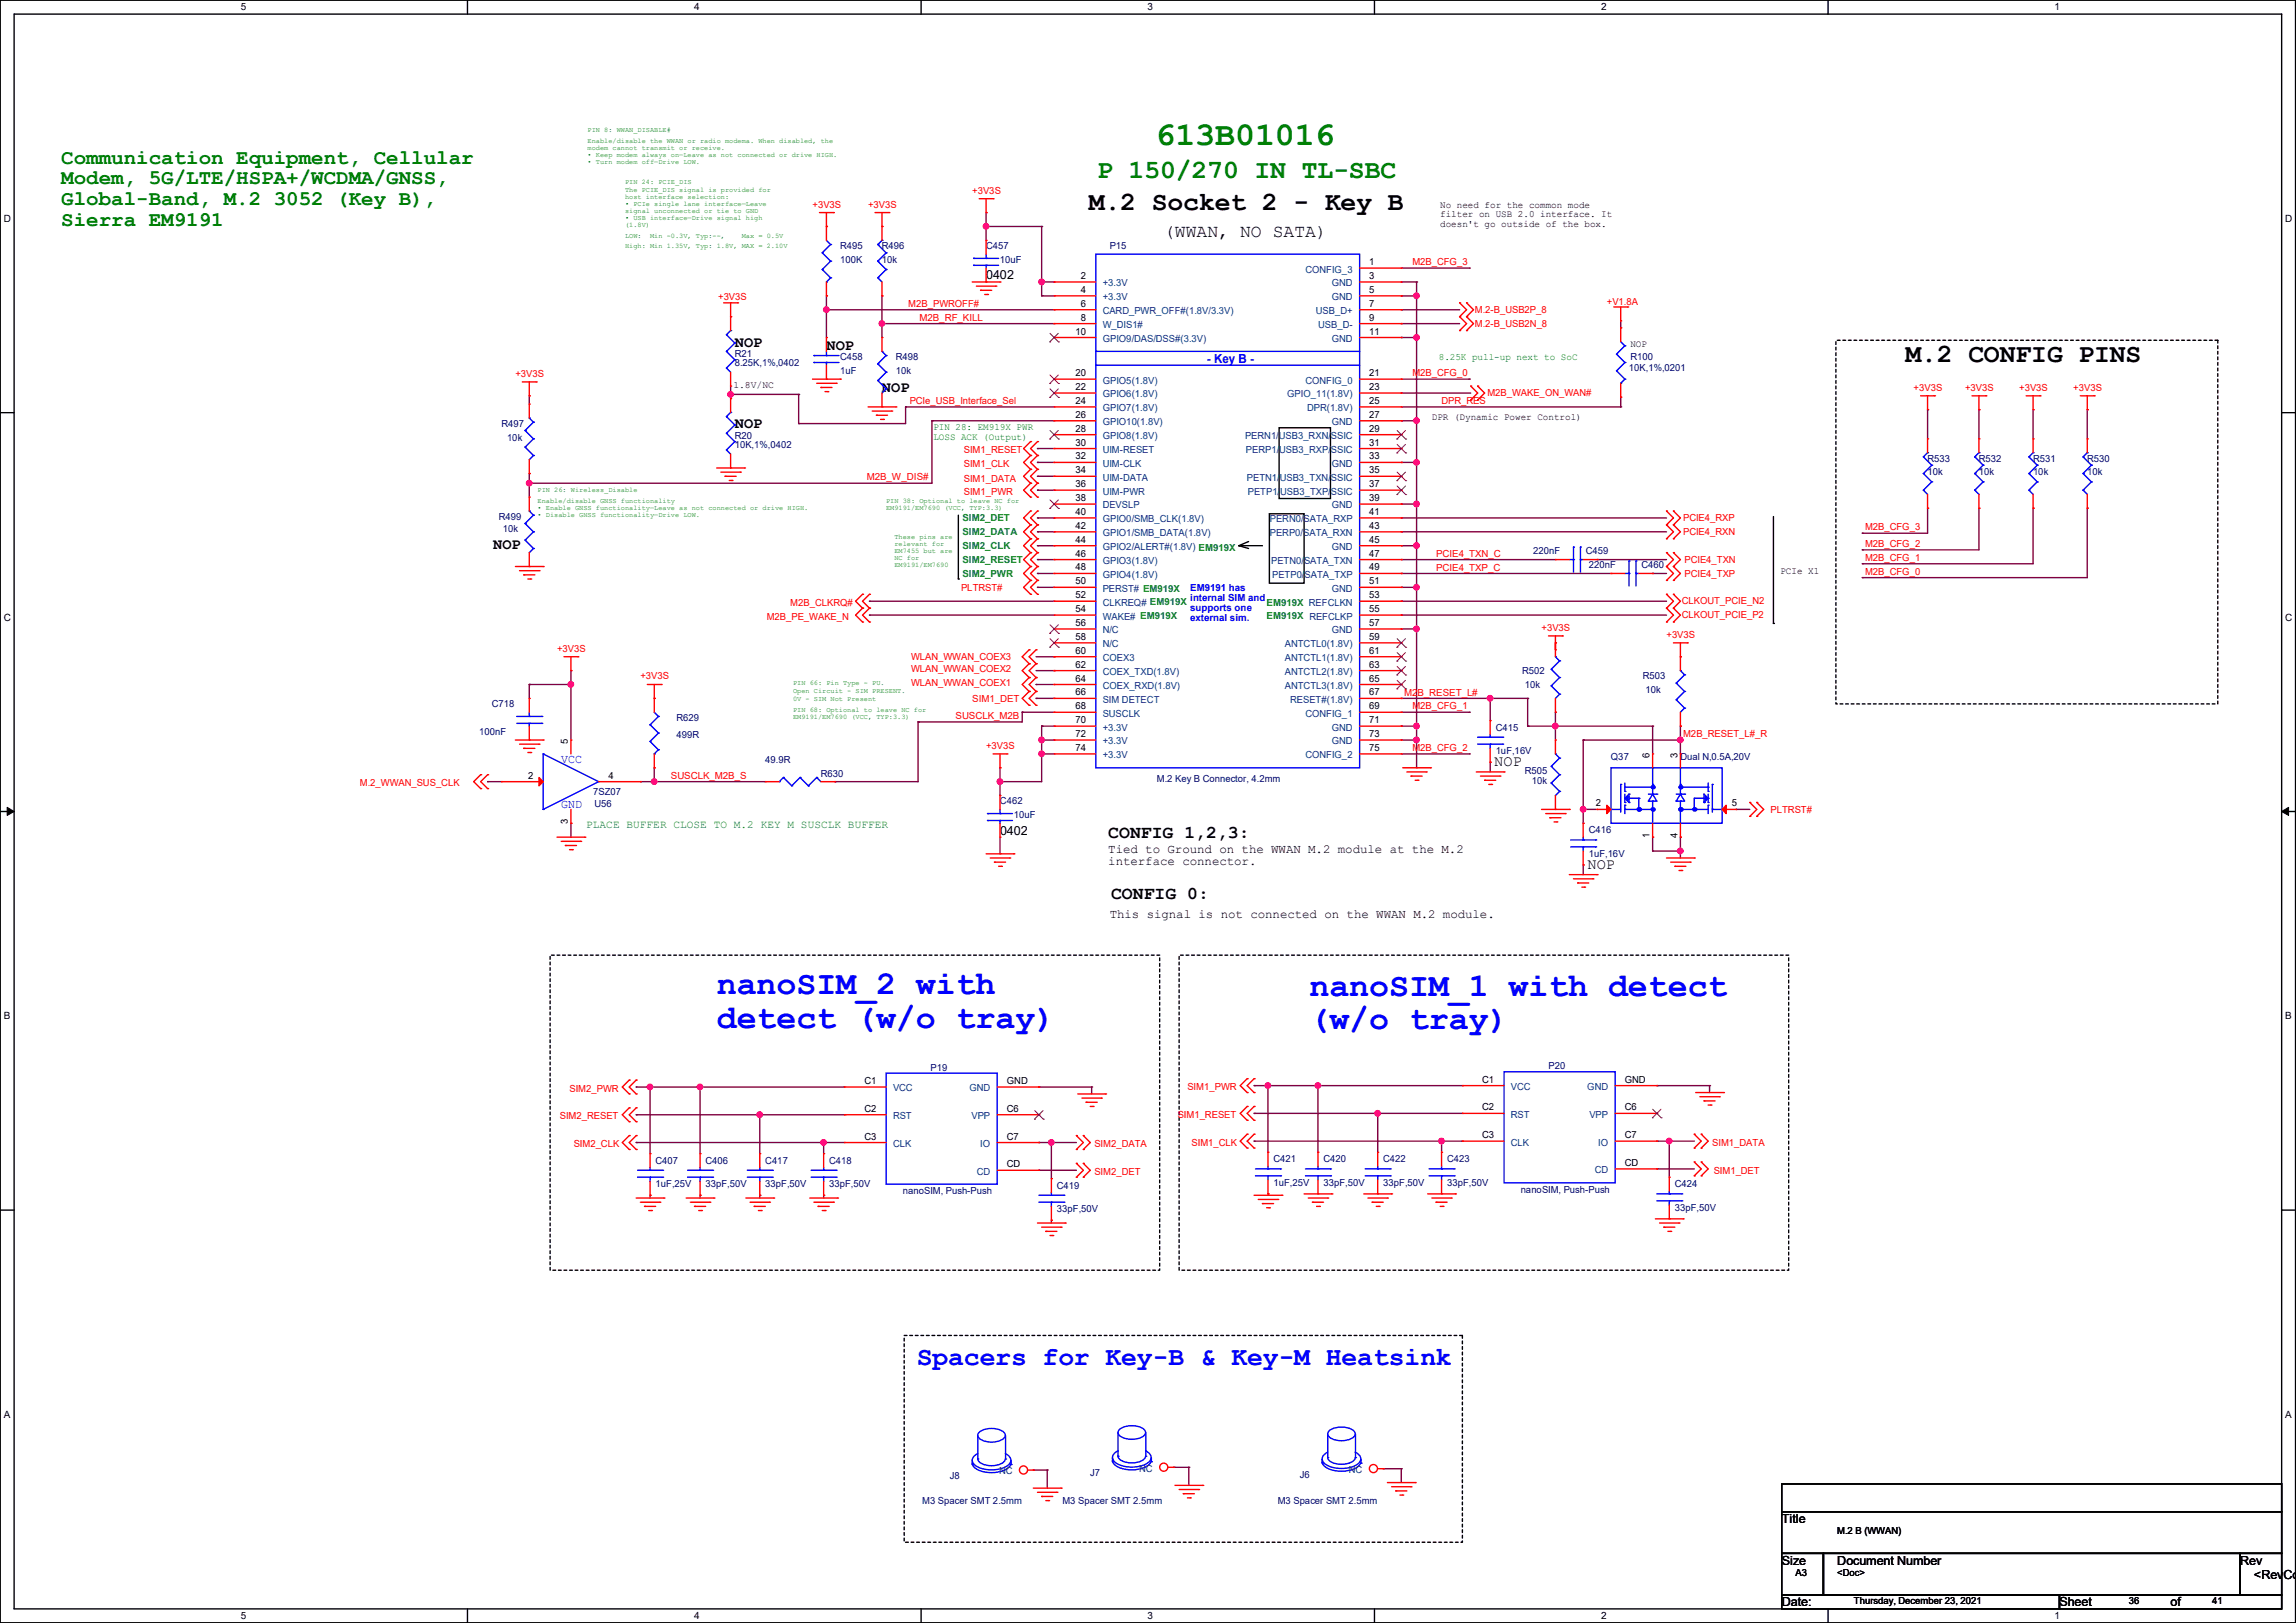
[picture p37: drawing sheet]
<svg xmlns="http://www.w3.org/2000/svg" width="420mm" height="297mm" viewBox="0 0 420 297" stroke-linecap="round" stroke-linejoin="round" font-family="sans-serif">
<defs><g id="words">
<text font-size="6.1" fill="#008000" x="211.4" y="26.5">613B01016</text>
<g font-size="6.1" fill="#00f">
<text x="131.1" y="181.9">nanoSIM_2 with</text>
<text x="239.6" y="182.2">nanoSIM_1 with detect</text>
<text x="131.1" y="188">detect (w/o tray)</text>
<text x="239.6" y="188.3">(w/o tray)</text>
</g>
<text font-size="4.8" fill="#008000" x="200.7" y="32.6">P 150/270 IN TL-SBC</text>
<g font-size="4.8">
<text x="199.2" y="38.4">M.2 Socket 2 - Key B</text>
<text x="348.5" y="66.3">M.2 CONFIG PINS</text>
</g>
<text font-size="4.8" fill="#00f" x="167.7" y="249.7">Spacers for Key-B &amp; Key-M Heatsink</text>
<g font-size="3.8" fill="#008000">
<text x="11.2" y="29.9">Communication Equipment, Cellular</text>
<text x="11.2" y="33.7">Modem, 5G/LTE/HSPA+/WCDMA/GNSS,</text>
<text x="11.2" y="37.5">Global-Band, M.2 3052 (Key B),</text>
<text x="11.2" y="41.4">Sierra EM9191</text>
</g>
<g font-size="3.3">
<text x="212.9" y="43.3">(WWAN, NO SATA)</text>
<text x="202.7" y="153.4">CONFIG 1,2,3:</text>
<text x="203.2" y="164.5">CONFIG 0:</text>
</g>
<g font-size="2.8">
<text x="134.4" y="63.6">NOP</text>
<text x="151.2" y="64.1">NOP</text>
<text x="161.3" y="71.7">NOP</text>
<text x="134.4" y="78.3">NOP</text>
<text x="90.2" y="100.4">NOP</text>
<text x="273.3" y="140.2">NOP</text>
<text x="290.4" y="159">NOP</text>
</g>
<g font-size="2.3">
<text x="180.4" y="51.1">0402</text>
<text x="182.9" y="152.7">0402</text>
<text x="202.7" y="156.1">Tied to Ground on the WWAN M.2 module at the M.2</text>
<text x="202.7" y="158.4">interface connector.</text>
<text x="203" y="168">This signal is not connected on the WWAN M.2 module.</text>
<text x="325.9" y="278.7">Title</text>
<text x="325.9" y="286.3">Size</text>
<text x="336.1" y="286.3">Document Number</text>
<text x="409.8" y="286.3">Rev</text>
<text x="325.9" y="294">Date:</text>
<text x="376.7" y="294">Sheet</text>
<text x="397" y="294">of</text>
<text x="412.3" y="288.9">&lt;RevCod</text>
</g>
<g font-size="2.3" fill="#00f">
<text x="220.8" y="66.4">- Key B -</text>
<text x="102.7" y="139.6">VCC</text>
<text x="102.7" y="148">GND</text>
</g>
<text font-size="2" fill="#008040" x="107.2" y="151.5">PLACE BUFFER CLOSE TO M.2 KEY M SUSCLK BUFFER</text>
<g font-size="1.8">
<text x="44" y="1.9">5</text>
<text x="127" y="1.9">4</text>
<text x="209.9" y="1.9">3</text>
<text x="292.9" y="1.9">2</text>
<text x="375.8" y="1.9">1</text>
<text x=".7" y="40.6">D</text>
<text x="263.4" y="38">No need for the common mode</text>
<text x="263.4" y="39.8">filter on USB 2.0 interface. It</text>
<text x="263.4" y="41.6">doesn't go outside of the box.</text>
<text x="418" y="40.6">D</text>
<text x="197.7" y="51.1">2</text>
<text x="197.7" y="53.6">4</text>
<text x="250.5" y="48.5">1</text>
<text x="250.5" y="51.1">3</text>
<text x="250.5" y="53.6">5</text>
<text x="197.7" y="56.1">6</text>
<text x="197.7" y="58.7">8</text>
<text x="250.5" y="56.1">7</text>
<text x="250.5" y="58.7">9</text>
<text x="196.7" y="61.2">10</text>
<text x="250.5" y="61.2">11</text>
<text x="298.2" y="63.4">NOP</text>
<text x="134.2" y="71">1.8V/NC</text>
<text x="196.7" y="68.8">20</text>
<text x="196.7" y="71.4">22</text>
<text x="250.5" y="68.8">21</text>
<text x="250.5" y="71.4">23</text>
<text x="196.7" y="76.5">26</text>
<text x="196.7" y="73.9">24</text>
<text x="250.5" y="73.9">25</text>
<text x="250.5" y="76.5">27</text>
<text x="261.9" y="76.9">DPR (Dynamic Power Control)</text>
<text x="196.7" y="81.5">30</text>
<text x="196.7" y="79">28</text>
<text x="250.5" y="79">29</text>
<text x="250.5" y="81.5">31</text>
<text x="196.7" y="86.6">34</text>
<text x="196.7" y="89.2">36</text>
<text x="196.7" y="84.1">32</text>
<text x="250.5" y="84.1">33</text>
<text x="250.5" y="86.6">35</text>
<text x="250.5" y="89.2">37</text>
<text x="196.7" y="91.7">38</text>
<text x="196.7" y="94.2">40</text>
<text x="250.5" y="91.7">39</text>
<text x="250.5" y="94.2">41</text>
<text x="196.7" y="96.8">42</text>
<text x="196.7" y="99.3">44</text>
<text x="196.7" y="101.9">46</text>
<text x="250.5" y="96.8">43</text>
<text x="250.5" y="99.3">45</text>
<text x="250.5" y="101.9">47</text>
<text x="196.7" y="104.4">48</text>
<text x="196.7" y="106.9">50</text>
<text x="250.5" y="104.4">49</text>
<text x="250.5" y="106.9">51</text>
<text x="325.7" y="105.1">PCIe X1</text>
<text x=".7" y="113.6">C</text>
<text x="196.7" y="109.5">52</text>
<text x="196.7" y="112">54</text>
<text x="250.5" y="109.5">53</text>
<text x="250.5" y="112">55</text>
<text x="418" y="113.6">C</text>
<text x="196.7" y="114.6">56</text>
<text x="196.7" y="117.1">58</text>
<text x="196.7" y="119.6">60</text>
<text x="250.5" y="114.6">57</text>
<text x="250.5" y="117.1">59</text>
<text x="250.5" y="119.6">61</text>
<text x="196.7" y="122.2">62</text>
<text x="196.7" y="124.7">64</text>
<text x="250.5" y="124.7">65</text>
<text x="250.5" y="122.2">63</text>
<text x="196.7" y="129.8">68</text>
<text x="196.7" y="127.3">66</text>
<text x="250.5" y="127.3">67</text>
<text x="250.5" y="129.8">69</text>
<text x="103.9" y="136.2" transform="rotate(-90 103.9 136.2)">5</text>
<text x="196.7" y="132.3">70</text>
<text x="196.7" y="134.9">72</text>
<text x="196.7" y="137.4">74</text>
<text x="250.5" y="132.3">71</text>
<text x="250.5" y="134.9">73</text>
<text x="250.5" y="137.4">75</text>
<text x="96.6" y="142.5">2</text>
<text x="111.3" y="142.5">4</text>
<text x="301.8" y="138.7" transform="rotate(-90 301.8 138.7)">6</text>
<text x="306.8" y="138.7" transform="rotate(-90 306.8 138.7)">3</text>
<text x="291.9" y="147.6">2</text>
<text x="316.8" y="147.6">5</text>
<text x="103.9" y="150.9" transform="rotate(-90 103.9 150.9)">3</text>
<text x="301.8" y="153.4" transform="rotate(-90 301.8 153.4)">1</text>
<text x="306.8" y="153.4" transform="rotate(-90 306.8 153.4)">4</text>
<text x=".7" y="186.6">B</text>
<text x="418" y="186.6">B</text>
<text x="158.1" y="198.4">C1</text>
<text x="158.1" y="203.5">C2</text>
<text x="184.2" y="198.4">GND</text>
<text x="184.2" y="203.5">C6</text>
<text x="271.1" y="198.1">C1</text>
<text x="271.1" y="203.2">C2</text>
<text x="297.2" y="198.1">GND</text>
<text x="297.2" y="203.2">C6</text>
<text x="158.1" y="208.5">C3</text>
<text x="184.2" y="208.5">C7</text>
<text x="271.1" y="208.3">C3</text>
<text x="297.2" y="208.3">C7</text>
<text x="184.2" y="213.6">CD</text>
<text x="297.2" y="213.4">CD</text>
<text x=".7" y="259.5">A</text>
<text x="418" y="259.5">A</text>
<text x="336.1" y="280.8">M.2 B (WWAN)</text>
<text x="328.5" y="288.4">A3</text>
<text x="336.1" y="288.4">&lt;Doc&gt;</text>
<text x="339.1" y="293.5">Thursday, December 23, 2021</text>
<text x="389.4" y="293.5">36</text>
<text x="404.7" y="293.5">41</text>
<text x="44" y="296.3">5</text>
<text x="127" y="296.3">4</text>
<text x="209.9" y="296.3">3</text>
<text x="292.9" y="296.3">2</text>
<text x="375.8" y="296.3">1</text>
</g>
<g font-size="1.8" fill="#f00">
<text x="177.8" y="35.4">+3V3S</text>
<text x="148.6" y="38">+3V3S</text>
<text x="158.8" y="38">+3V3S</text>
<text x="258.4" y="48.6">M2B_CFG_3</text>
<text x="131.4" y="55">+3V3S</text>
<text x="166.2" y="56.2">M2B_PWROFF#</text>
<text x="168.2" y="58.7">M2B_RF_KILL</text>
<text x="269.8" y="59.8">M.2-B_USB2N_8</text>
<text x="269.8" y="57.3">M.2-B_USB2P_8</text>
<text x="293.9" y="55.8">+V1.8A</text>
<text x="94.3" y="69">+3V3S</text>
<text x="258.4" y="68.9">M2B_CFG_0</text>
<text x="350" y="71.5">+3V3S</text>
<text x="359.4" y="71.5">+3V3S</text>
<text x="369.3" y="71.5">+3V3S</text>
<text x="379.3" y="71.5">+3V3S</text>
<text x="166.4" y="74">PCIe_USB_Interface_Sel</text>
<text x="263.7" y="74">DPR_RES</text>
<text x="272.1" y="72.5">M2B_WAKE_ON_WAN#</text>
<text x="176.3" y="82.9">SIM1_RESET</text>
<text x="158.5" y="87.9">M2B_W_DIS#</text>
<text x="176.3" y="85.5">SIM1_CLK</text>
<text x="176.3" y="88.3">SIM1_DATA</text>
<text x="176.3" y="90.6">SIM1_PWR</text>
<text x="307.9" y="95.4">PCIE4_RXP</text>
<text x="262.7" y="101.9">PCIE4_TXN_C</text>
<text x="307.9" y="97.9">PCIE4_RXN</text>
<text x="341.2" y="97.1">M2B_CFG_3</text>
<text x="341.2" y="100.1">M2B_CFG_2</text>
<text x="262.7" y="104.4">PCIE4_TXP_C</text>
<text x="308.1" y="105.5">PCIE4_TXP</text>
<text x="308.1" y="103">PCIE4_TXN</text>
<text x="341.2" y="102.7">M2B_CFG_1</text>
<text x="341.2" y="105.2">M2B_CFG_0</text>
<text x="140.2" y="113.4">M2B_PE_WAKE_N</text>
<text x="144.6" y="110.9">M2B_CLKRQ#</text>
<text x="175.8" y="108.1">PLTRST#</text>
<text x="307.6" y="110.6">CLKOUT_PCIE_N2</text>
<text x="307.6" y="113.2">CLKOUT_PCIE_P2</text>
<text x="101.9" y="119.3">+3V3S</text>
<text x="282" y="115.4">+3V3S</text>
<text x="304.8" y="116.7">+3V3S</text>
<text x="117.1" y="124.3">+3V3S</text>
<text x="166.7" y="125.6">WLAN_WWAN_COEX1</text>
<text x="166.7" y="123.1">WLAN_WWAN_COEX2</text>
<text x="166.7" y="120.8">WLAN_WWAN_COEX3</text>
<text x="174.8" y="131.6">SUSCLK_M2B</text>
<text x="177.8" y="128.4">SIM1_DET</text>
<text x="256.8" y="127.3">M2B_RESET_L#</text>
<text x="258.4" y="129.8">M2B_CFG_1</text>
<text x="180.4" y="137">+3V3S</text>
<text x="258.4" y="137.5">M2B_CFG_2</text>
<text x="307.9" y="134.9">M2B_RESET_L#_R</text>
<text x="65.8" y="143.9">M.2_WWAN_SUS_CLK</text>
<text x="122.7" y="142.5">SUSCLK_M2B_S</text>
<text x="323.9" y="148.7">PLTRST#</text>
<text x="104.2" y="199.8">SIM2_PWR</text>
<text x="217.2" y="199.5">SIM1_PWR</text>
<text x="102.4" y="204.9">SIM2_RESET</text>
<text x="104.9" y="209.9">SIM2_CLK</text>
<text x="200.2" y="209.9">SIM2_DATA</text>
<text x="215.4" y="204.6">SIM1_RESET</text>
<text x="218" y="209.7">SIM1_CLK</text>
<text x="313.2" y="209.7">SIM1_DATA</text>
<text x="200.2" y="215">SIM2_DET</text>
<text x="313.5" y="214.8">SIM1_DET</text>
</g>
<g font-size="1.8" fill="#000080">
<text x="153.7" y="45.6">R495</text>
<text x="161.3" y="45.6">R496</text>
<text x="180.4" y="45.6">C457</text>
<text x="203" y="45.6">P15</text>
<text x="153.7" y="48.1">100K</text>
<text x="161.3" y="48.1">10k</text>
<text x="182.9" y="48.1">10uF</text>
<text x="134.4" y="65.4">R21</text>
<text x="153.7" y="65.9">C458</text>
<text x="163.9" y="65.9">R498</text>
<text x="298.2" y="65.9">R100</text>
<text x="134.4" y="66.9">8.25K,1%,0402</text>
<text x="153.7" y="68.5">1uF</text>
<text x="163.9" y="68.5">10k</text>
<text x="298" y="67.9">10K,1%,0201</text>
<text x="91.7" y="78.1">R497</text>
<text x="92.7" y="80.6">10k</text>
<text x="134.4" y="80.4">R20</text>
<text x="134.4" y="81.9">10K,1%,0402</text>
<text x="352.6" y="84.5">R533</text>
<text x="352.6" y="87">10k</text>
<text x="362" y="84.5">R532</text>
<text x="362" y="87">10k</text>
<text x="371.9" y="84.5">R531</text>
<text x="371.9" y="87">10k</text>
<text x="381.8" y="84.5">R530</text>
<text x="381.8" y="87">10k</text>
<text x="91.2" y="95.1">R499</text>
<text x="92" y="97.4">10k</text>
<text x="280.5" y="101.5">220nF</text>
<text x="290.1" y="101.5">C459</text>
<text x="290.6" y="104">220nF</text>
<text x="300.3" y="104">C460</text>
<text x="278.4" y="123.3">R502</text>
<text x="278.9" y="125.9">10k</text>
<text x="300.5" y="124.3">R503</text>
<text x="90" y="129.4">C718</text>
<text x="123.7" y="132">R629</text>
<text x="301" y="126.9">10k</text>
<text x="87.7" y="134.5">100nF</text>
<text x="123.7" y="135">499R</text>
<text x="273.6" y="133.7">C415</text>
<text x="140" y="139.6">49.9R</text>
<text x="150.2" y="142.1">R630</text>
<text x="211.6" y="143.1">M.2 Key B Connector, 4.2mm</text>
<text x="273.6" y="138.1">1uF,16V</text>
<text x="278.9" y="141.6">R505</text>
<text x="280.2" y="143.4">10k</text>
<text x="294.7" y="139.1">Q37</text>
<text x="307.4" y="139.1">Dual N,0.5A,20V</text>
<text x="108.5" y="145.4">7SZ07</text>
<text x="108.8" y="147.7">U56</text>
<text x="182.9" y="147.2">C462</text>
<text x="185.5" y="149.7">10uF</text>
<text x="290.6" y="152.5">C416</text>
<text x="290.6" y="156.8">1uF,16V</text>
<text x="170.2" y="196">P19</text>
<text x="283.2" y="195.7">P20</text>
<text x="119.9" y="213">C407</text>
<text x="129.1" y="213">C406</text>
<text x="140" y="213">C417</text>
<text x="151.7" y="213">C418</text>
<text x="233" y="212.7">C421</text>
<text x="242.1" y="212.7">C420</text>
<text x="253" y="212.7">C422</text>
<text x="264.7" y="212.7">C423</text>
<text x="119.9" y="217.3">1uF,25V</text>
<text x="129.1" y="217.3">33pF,50V</text>
<text x="140" y="217.3">33pF,50V</text>
<text x="151.7" y="217.3">33pF,50V</text>
<text x="165.1" y="218.6">nanoSIM, Push-Push</text>
<text x="193.3" y="217.6">C419</text>
<text x="193.3" y="221.9">33pF,50V</text>
<text x="233" y="217">1uF,25V</text>
<text x="242.1" y="217">33pF,50V</text>
<text x="253" y="217">33pF,50V</text>
<text x="264.7" y="217">33pF,50V</text>
<text x="278.2" y="218.3">nanoSIM, Push-Push</text>
<text x="306.4" y="217.3">C424</text>
<text x="306.4" y="221.6">33pF,50V</text>
<text x="168.7" y="275.2">M3 Spacer SMT 2.5mm</text>
<text x="173.8" y="270.6">J8</text>
<text x="194.3" y="275.2">M3 Spacer SMT 2.5mm</text>
<text x="199.4" y="270.1">J7</text>
<text x="233.7" y="275.2">M3 Spacer SMT 2.5mm</text>
<text x="237.8" y="270.4">J6</text>
</g>
<g font-size="1.8" fill="#004080">
<text x="201.7" y="52.4">+3.3V</text>
<text x="238.8" y="49.9">CONFIG_3</text>
<text x="243.6" y="52.4">GND</text>
<text x="201.7" y="54.9">+3.3V</text>
<text x="201.7" y="57.5">CARD_PWR_OFF#(1.8V/3.3V)</text>
<text x="240.7" y="57.5">USB_D+</text>
<text x="243.6" y="54.9">GND</text>
<text x="201.7" y="60">W_DIS1#</text>
<text x="201.7" y="62.6">GPIO9/DAS/DSS#(3.3V)</text>
<text x="241.1" y="60">USB_D-</text>
<text x="243.6" y="62.6">GND</text>
<text x="201.7" y="70.2">GPIO5(1.8V)</text>
<text x="238.8" y="70.2">CONFIG_0</text>
<text x="201.7" y="72.7">GPIO6(1.8V)</text>
<text x="201.7" y="77.8">GPIO10(1.8V)</text>
<text x="201.7" y="75.3">GPIO7(1.8V)</text>
<text x="235.5" y="72.7">GPIO_11(1.8V)</text>
<text x="239.1" y="75.3">DPR(1.8V)</text>
<text x="243.6" y="77.8">GND</text>
<text x="201.7" y="82.9">UIM-RESET</text>
<text x="201.7" y="80.3">GPIO8(1.8V)</text>
<text x="227.7" y="80.3">PERN1/USB3_RXN/SSIC</text>
<text x="227.9" y="82.9">PERP1/USB3_RXP/SSIC</text>
<text x="201.7" y="88">UIM-DATA</text>
<text x="201.7" y="85.4">UIM-CLK</text>
<text x="228.1" y="88">PETN1/USB3_TXN/SSIC</text>
<text x="243.6" y="85.4">GND</text>
<text x="201.7" y="90.5">UIM-PWR</text>
<text x="201.7" y="93">DEVSLP</text>
<text x="201.7" y="95.6">GPIO0/SMB_CLK(1.8V)</text>
<text x="228.3" y="90.5">PETP1/USB3_TXP/SSIC</text>
<text x="232.3" y="95.6">PERN0/SATA_RXP</text>
<text x="243.6" y="93">GND</text>
<text x="201.7" y="98.1">GPIO1/SMB_DATA(1.8V)</text>
<text x="201.7" y="100.7">GPIO2/ALERT#(1.8V) EM919X</text>
<text x="232.3" y="98.1">PERP0/SATA_RXN</text>
<text x="243.6" y="100.7">GND</text>
<text x="201.7" y="103.2">GPIO3(1.8V)</text>
<text x="201.7" y="105.7">GPIO4(1.8V)</text>
<text x="232.5" y="103.2">PETN0/SATA_TXN</text>
<text x="232.7" y="105.7">PETP0/SATA_TXP</text>
<text x="201.7" y="108.3">PERST# EM919X</text>
<text x="201.7" y="110.8">CLKREQ# EM919X</text>
<text x="201.7" y="113.4">WAKE# EM919X</text>
<text x="243.6" y="108.3">GND</text>
<text x="201.7" y="115.9">N/C</text>
<text x="201.7" y="118.5">N/C</text>
<text x="235" y="118.5">ANTCTL0(1.8V)</text>
<text x="243.6" y="115.9">GND</text>
<text x="201.7" y="121">COEX3</text>
<text x="201.7" y="123.5">COEX_TXD(1.8V)</text>
<text x="235" y="123.5">ANTCTL2(1.8V)</text>
<text x="235" y="121">ANTCTL1(1.8V)</text>
<text x="201.7" y="131.1">SUSCLK</text>
<text x="201.7" y="126.1">COEX_RXD(1.8V)</text>
<text x="201.7" y="128.6">SIM DETECT</text>
<text x="235" y="126.1">ANTCTL3(1.8V)</text>
<text x="236" y="128.6">RESET#(1.8V)</text>
<text x="238.8" y="131.1">CONFIG_1</text>
<text x="201.7" y="133.7">+3.3V</text>
<text x="201.7" y="136.2">+3.3V</text>
<text x="243.6" y="133.7">GND</text>
<text x="243.6" y="136.2">GND</text>
<text x="201.7" y="138.8">+3.3V</text>
<text x="238.8" y="138.8">CONFIG_2</text>
<text x="163.4" y="199.7">VCC</text>
<text x="177.3" y="199.7">GND</text>
<text x="276.4" y="199.5">VCC</text>
<text x="290.4" y="199.5">GND</text>
<text x="163.4" y="204.8">RST</text>
<text x="163.4" y="209.9">CLK</text>
<text x="177.7" y="204.8">VPP</text>
<text x="179.3" y="209.9">IO</text>
<text x="276.4" y="204.6">RST</text>
<text x="276.4" y="209.6">CLK</text>
<text x="290.7" y="204.6">VPP</text>
<text x="292.3" y="209.6">IO</text>
<text x="178.7" y="215">CD</text>
<text x="291.7" y="214.7">CD</text>
<text x="182.7" y="269.8">NC</text>
<text x="208.4" y="269.3">NC</text>
<text x="246.8" y="269.6">NC</text>
</g>
<g font-size="1.8" fill="#008000">
<text x="263.2" y="66">8.25K pull-up next to SoC</text>
<text x="170.7" y="78.7">PIN 28: EM919X PWR</text>
<text x="170.7" y="80.4">LOSS ACK (Output)</text>
</g>
<g font-size="1.8" fill="#008040">
<text x="176.1" y="95.4">SIM2_DET</text>
<text x="176.1" y="98">SIM2_DATA</text>
<text x="176.1" y="100.5">SIM2_CLK</text>
<text x="176.1" y="103">SIM2_RESET</text>
<text x="176.1" y="105.6">SIM2_PWR</text>
<text x="231.7" y="110.9">EM919X REFCLKN</text>
<text x="231.7" y="113.2">EM919X REFCLKP</text>
</g>
<g font-size="1.8" fill="#00f">
<text x="217.7" y="108.1">EM9191 has</text>
<text x="217.7" y="109.9">internal SIM and</text>
<text x="217.7" y="111.8">supports one</text>
<text x="217.7" y="113.6">external sim.</text>
</g>
<g font-size="1.3" fill="#008000">
<text x="107.5" y="26.2">Enable/disable the WWAN or radio modema. When disabled, the</text>
<text x="107.5" y="27.5">modem cannot transmit or receive.</text>
<text x="107.5" y="28.8">• Keep modem always on—Leave as not connected or drive HIGH.</text>
<text x="107.5" y="24.2">PIN 8: WWAN_DISABLE#</text>
<text x="107.5" y="30.1">• Turn modem off—Drive LOW.</text>
<text x="114.3" y="35.1">The PCIE_DIS signal is provided for</text>
<text x="114.3" y="33.6">PIN 24: PCIE_DIS</text>
<text x="114.3" y="36.4">host interface selection:</text>
<text x="114.3" y="37.7">• PCIe single lane interface—Leave</text>
<text x="114.3" y="38.9">signal unconnected or tie to GND</text>
<text x="114.3" y="40.2">• USB interface—Drive signal high</text>
<text x="114.3" y="41.5">(1.8V)</text>
<text x="114.3" y="45.3">High: Min 1.35V, Typ: 1.8V, MAX = 2.10V</text>
<text x="114.3" y="43.5">LOW:</text>
<text x="118.9" y="43.5">Min -0.3V, Typ:--,</text>
<text x="135.7" y="43.5">Max = 0.5V</text>
<text x="98.3" y="92">Enable/disable GNSS functionality</text>
<text x="98.3" y="93.3">• Enable GNSS functionality—Leave as not connected or drive HIGH.</text>
<text x="98.3" y="94.6">• Disable GNSS functionality—Drive LOW.</text>
<text x="98.3" y="90">PIN 26: Wireless_Disable</text>
<text x="162.1" y="92">PIN 38: Optional to leave NC for</text>
<text x="162.1" y="93.3">EM9191/EM7690 (VCC, TYP:3.3)</text>
<text x="163.6" y="98.6">These pins are</text>
<text x="163.6" y="99.9">relevant for</text>
<text x="163.6" y="101.2">EM7455 but are</text>
<text x="163.6" y="102.4">NC for</text>
<text x="163.6" y="103.7">EM9191/EM7690</text>
<text x="145.1" y="125.3">PIN 66: Pin Type - PU.</text>
<text x="145.1" y="130.4">PIN 68: Optional to leave NC for</text>
<text x="145.1" y="131.7">EM9191/EM7690 (VCC, TYP:3.3)</text>
<text x="145.1" y="126.8">Open Circuit - SIM PRESENT.</text>
<text x="145.1" y="128.4">0V - SIM Not Present</text>
</g>
</g></defs>
<path d="M0 0h419.9v297h-419.9zM2.6 2.6h414.8v291.8h-414.8z" fill="none" stroke="#000" stroke-width=".25"/>
<g fill="#fff">
<path d="M44 .3h1v2h-1z"/>
<path d="M44 294.7h1v2h-1z"/>
</g>
<path d="M85.5 0v2.6M85.5 294.4v2.6" fill="none" stroke="#000" stroke-width=".25"/>
<g fill="#fff">
<path d="M127 .3h.9v2h-.9z"/>
<path d="M127 294.7h.9v2h-.9z"/>
</g>
<path d="M168.5 0v2.6M168.5 294.4v2.6" fill="none" stroke="#000" stroke-width=".25"/>
<g fill="#fff">
<path d="M209.9 .3h1v2h-1z"/>
<path d="M209.9 294.7h1v2h-1z"/>
</g>
<path d="M251.4 0v2.6M251.4 294.4v2.6" fill="none" stroke="#000" stroke-width=".25"/>
<g fill="#fff">
<path d="M292.9 .3h.9v2h-.9z"/>
<path d="M292.9 294.7h.9v2h-.9z"/>
</g>
<path d="M334.4 0v2.6M334.4 294.4v2.6" fill="none" stroke="#000" stroke-width=".25"/>
<g fill="#fff">
<path d="M375.8 .3h1v2h-1z"/>
<path d="M375.8 294.7h1v2h-1z"/>
<path d="M.7 39h1.2v2h-1.2z"/>
<path d="M418 39h1.3v2h-1.3z"/>
<path d="M.7 112h1.2v2h-1.2z"/>
<path d="M418 112h1.3v2h-1.3z"/>
</g>
<path d="M0 75.5h2.6M417.4 75.5h2.5" fill="none" stroke="#000" stroke-width=".25"/>
<g fill="#fff">
<path d="M.7 185h1.2v1.9h-1.2z"/>
<path d="M418 185h1.2v1.9h-1.2z"/>
</g>
<path d="M0 148.5h2.6M417.4 148.5h2.5" fill="none" stroke="#000" stroke-width=".25"/>
<path d="M1.3 147.7l1.3 .8-1.3 .7zM417.4 148.5l1.2-.8v1.5z" fill="#000" stroke="#000" stroke-width=".18"/>
<g fill="#fff">
<path d="M.7 257.9h1.2v2h-1.2z"/>
<path d="M418 257.9h1.2v2h-1.2z"/>
</g>
<g fill="none" stroke="#000" stroke-width=".25">
<path d="M234 78.3h9.4v12.9h-9.4zM175.3 94.3v11.7M226.6 99.9h.1M226.6 99.9l1.8 .5M227.1 99.9h.1M227.1 99.9h3.8M228.4 99.1l-1.8 .8M232.2 94h6.3v12.7h-6.3zM324.4 94.5v19.6M175.3 106h.1M324.4 114.1h.1M0 221.4h2.6"/>
<path d="M417.4 221.4h2.5M325.9 271.6h91.5v5h-91.5zM325.9 276.6h91.5v7.7h-91.5zM325.9 284.3h7.6v7.6h-7.6zM325.9 291.9h50.8v2.5h-50.8zM333.5 284.3h76.2v7.6h-76.2zM376.7 291.9h40.7v2.5h-40.7zM409.7 284.3h7.7v7.6h-7.7z"/>
</g>
<path d="M335.8 62.3h69.9v66.5h-69.9zM100.6 174.8h111.5v57.7h-111.5zM215.7 174.8h111.5v57.7h-111.5zM165.4 244.4h102.1v37.8h-102.1z" fill="none" stroke="#000" stroke-width=".25" stroke-dasharray=".5"/>
<g fill="none" stroke="#800040" stroke-width=".25">
<path d="M180.4 38.9h.1M180.4 38.9v5.1M151.2 56.7h.1M151.2 54.1h.1M151.2 56.7h41.6M151.2 54.1v7.7M161.3 54.1h.1M161.3 59.2h.1M161.3 54.1v7.7M161.3 59.2h31.5M180.4 41.4h.1M180.4 41.4h10.1"/>
<path d="M190.5 51.6h.1M190.5 54.1h.1M190.5 41.4h.1M190.5 51.6h2.3M190.5 54.1h2.3M190.5 41.4v12.7M256.3 51.6h.1M256.3 54.1h.1M256.3 56.7h.1M256.3 59.2h.1M256.3 56.7h10.7M256.3 51.6h2.8"/>
<path d="M256.3 54.1h2.8M256.3 59.2h10.7M256.3 49.1h12.5M259.1 51.6h.1M259.1 54.1h.1M259.1 51.6v88.9M268.8 49.1h.1M296.5 60h.1M296.5 58.7v1.3M96.8 72.4h.1M96.8 72.4v1.6M133.6 72.2h.1"/>
<path d="M133.6 70.7v2.2M133.6 72.2h12.5M146.1 72.2h.1M146.1 77.5h.1M146.1 72.2v5.3M165.7 74.5h.1M165.7 74.5v3h-19.6M165.7 74.5h27.1M170.5 77h.1M170.5 77h22.3M170.5 77v11.4h-73.7M256.3 77h.1"/>
<path d="M256.3 61.8h.1M256.3 71.9h.1M256.3 77h2.8M256.3 61.8h2.8M256.3 74.5h40.2M256.3 71.9h12.7M256.3 69.4h12.5M259.1 77h.1M259.1 61.8h.1M268.8 69.4h.1M296.5 74.5h.1M296.5 72.7h.1"/>
<path d="M296.5 72.7v1.8M352.6 75h.1M352.6 75v5.3M362 75h.1M362 75v5.3M371.9 75h.1M371.9 75v5.3M381.8 75h.1M381.8 75v5.3M96.8 88.4h.1M96.8 86.7h.1M96.8 86.7v4.3"/>
<path d="M189.8 82.1h.1M189.8 84.6h.1M189.8 87.2h.1M189.8 89.7h.1M189.8 97.3h.1M189.8 99.9h.1M189.8 94.8h.1M189.8 99.9h3M189.8 94.8h3M189.8 97.3h3M189.8 82.1h3M189.8 84.6h3"/>
<path d="M189.8 87.2h3M189.8 89.7h3M256.3 99.9h.1M256.3 92.2h.1M256.3 94.8h.1M256.3 97.3h.1M256.3 84.6h.1M256.3 99.9h2.8M256.3 92.2h2.8M256.3 94.8h48.5M256.3 97.3h48.5M256.3 84.6h2.8"/>
<path d="M259.1 99.9h.1M259.1 92.2h.1M259.1 84.6h.1M340.7 97.6h.1M352.6 93h.1M352.6 93v4.6h-11.9M362 93h.1M362 93v7.6h-21.3M371.9 93h.1M371.9 93v10.2h-31.2M381.8 93h.1M381.8 93v12.7h-41.1"/>
<path d="M159 112.6h.1M159 110h.1M159 110h33.8M159 112.6h33.8M189.8 107.5h.1M189.8 102.4h.1M189.8 104.9h.1M189.8 107.5h3M189.8 102.4h3M189.8 104.9h3M256.3 110h.1M256.3 112.6h.1"/>
<path d="M256.3 115.1h.1M256.3 107.5h.1M256.3 104.9h.1M256.3 102.4h.1M256.3 107.5h2.8M256.3 110h48.5M256.3 112.6h48.5M256.3 115.1h2.8M256.3 102.4h28.2M256.3 104.9h38.4M259.1 107.5h.1M259.1 115.1h.1"/>
<path d="M284.5 117.6h.1M284.5 117.6v1.3M292.1 102.4h.1M292.1 102.4h12.7M302.3 104.9h.1M302.3 104.9h2.5M340.7 100.6h.1M340.7 103.2h.1M340.7 105.7h.1M96.8 125.3h.1M96.8 125.3v2.5M96.8 125.3h7.6"/>
<path d="M104.4 122.7h.1M104.4 125.3h.1M104.4 122.7v12.7M167.9 132.1h.1M167.9 132.1v10.9h-15.2M187 130.3h.1M187 130.3v1.8h-19.1M187 130.3h5.8M189.5 127.8h.1M189.5 125.3h.1M189.5 127.8h3.3M189.5 125.3h3.3"/>
<path d="M189.5 122.7h3.3M189.5 120.2h3.3M190.5 138h.1M190.5 135.4h.1M190.5 132.9h.1M190.5 132.9h2.3M190.5 135.4h2.3M190.5 132.9v10.1h-7.6M190.5 138h2.3M192.8 122.7h.1M192.8 120.2h.1M256.3 132.9h.1"/>
<path d="M256.3 135.4h.1M256.3 127.8h.1M256.3 127.8h23.1M256.3 132.9h2.8M256.3 135.4h2.8M256.3 138h12.5M256.3 130.3h12.5M259.1 132.9h.1M268.8 130.3h.1M268.8 138h.1M272.6 127.8h.1M272.6 139.5h.1"/>
<path d="M272.6 127.8v4.1M272.6 139.5v1.8M279.4 132.9h.1M279.4 127.8h.1M279.4 132.9h22.9M279.4 127.8v5.1M284.5 130.3h.1M284.5 132.9h.1M284.5 130.3v5.1M289.6 135.4h.1M289.6 135.4h17.8M289.6 135.4v15.3"/>
<path d="M302.3 132.9h.1M302.3 132.9v5.1M307.4 132.9h.1M307.4 135.4h.1M307.4 132.9v5.1M89.2 143h.1M89.2 143h2.5M104.4 150.7h.1M104.4 150.7v2.5M117.1 143h.1M117.1 143h22.9M119.7 143h.1"/>
<path d="M119.7 140.5h.1M119.7 140.5v2.5M152.7 143h.1M182.9 143h.1M182.9 140.5h.1M182.9 156.3h.1M182.9 140.5v5.1M182.9 153.2v3.1M259.1 140.5h.1M289.6 148.1h.1M289.6 158.3h.1M289.6 150.7h.1"/>
<path d="M289.6 158.3v1.8M289.6 148.1h2.5M302.3 153.2h.1M302.3 155.7h.1M302.3 153.2v2.5M302.3 155.7h5.1M307.4 155.7h.1M307.4 153.2h.1M307.4 153.2v3.8M317.5 148.1h.1M317.5 148.1h2.6M116.4 198.9h.1"/>
<path d="M116.4 198.9h38.1M118.9 198.9h.1M118.9 198.9v12.2M128.1 198.9h.1M128.1 198.9v12.2M190 198.9h.1M190 198.9h9.7M199.7 198.9h.1M199.7 198.9v1.3M229.4 198.7h.1M229.4 198.7h38.1M231.9 198.7h.1"/>
<path d="M231.9 198.7v12.2M241.1 198.7h.1M241.1 198.7v12.2M303.1 198.7h.1M303.1 198.7h9.6M312.7 198.7h.1M312.7 198.7v1.2M116.4 204h.1M116.4 209.1h.1M116.4 209.1h38.1M116.4 204h38.1M118.9 218.7h.1"/>
<path d="M118.9 218.7v.5M128.1 218.7h.1M128.1 218.7v.5M139 204h.1M139 218.7h.1M139 204v7.1M139 218.7v.5M150.7 209.1h.1M150.7 218.7h.1M150.7 209.1v2M150.7 218.7v.5M190 214.2h.1"/>
<path d="M190 209.1h.1M190 209.1h6.9M190 214.2h6.9M192.3 209.1h.1M192.3 209.1v6.6M229.4 203.8h.1M229.4 208.8h.1M229.4 203.8h38.1M229.4 208.8h38.1M231.9 218.5h.1M231.9 218.5v.2M252 203.8h.1"/>
<path d="M252 203.8v7.1M263.7 208.8h.1M263.7 208.8v2.1M303.1 208.8h.1M303.1 213.9h.1M303.1 208.8h6.8M303.1 213.9h6.8M305.4 208.8h.1M305.4 208.8v6.6M192.3 223.3h.1M192.3 223.3v.5M189 269h.1"/>
<path d="M189 269h2.6M191.6 269h.1M191.6 269v3.3M214.7 268.5h.1M214.7 268.5h2.8M217.5 268.5h.1M217.5 268.5v3.3M253 268.8h.1M253 268.8h3.3M256.3 268.8h.1M256.3 268.8v2.5"/>
</g>
<g fill="#f0f" stroke="#f0f" stroke-width=".25">
<circle cx="272.6" cy="127.8" r=".49"/>
<circle cx="307.4" cy="135.4" r=".49"/>
<circle cx="151.2" cy="56.7" r=".49"/>
<circle cx="259.1" cy="135.4" r=".49"/>
<circle cx="259.1" cy="107.5" r=".49"/>
<circle cx="259.1" cy="99.8" r=".49"/>
<circle cx="259.1" cy="92.2" r=".49"/>
<circle cx="259.1" cy="84.6" r=".49"/>
<circle cx="259.1" cy="54.1" r=".49"/>
<circle cx="190.5" cy="51.6" r=".49"/>
<circle cx="190.5" cy="137.9" r=".49"/>
<circle cx="190.5" cy="135.4" r=".49"/>
<circle cx="307.4" cy="155.7" r=".49"/>
<circle cx="259.1" cy="132.9" r=".49"/>
<circle cx="182.9" cy="143" r=".49"/>
<circle cx="180.4" cy="41.4" r=".49"/>
<circle cx="161.3" cy="59.2" r=".49"/>
<circle cx="96.8" cy="88.4" r=".49"/>
<circle cx="284.5" cy="132.9" r=".49"/>
<circle cx="289.6" cy="148.1" r=".49"/>
<circle cx="259.1" cy="77" r=".49"/>
<circle cx="192.3" cy="209.1" r=".49"/>
<circle cx="139" cy="204" r=".49"/>
<circle cx="150.6" cy="209.1" r=".49"/>
<circle cx="119.7" cy="143" r=".49"/>
<circle cx="104.4" cy="125.2" r=".49"/>
<circle cx="259.1" cy="61.7" r=".49"/>
<circle cx="259.1" cy="115.1" r=".49"/>
<circle cx="133.6" cy="72.2" r=".49"/>
<circle cx="128" cy="198.9" r=".49"/>
<circle cx="118.9" cy="198.9" r=".49"/>
<circle cx="241.1" cy="198.6" r=".49"/>
<circle cx="231.9" cy="198.6" r=".49"/>
<circle cx="305.3" cy="208.8" r=".49"/>
<circle cx="252" cy="203.7" r=".49"/>
<circle cx="263.7" cy="208.8" r=".49"/>
</g>
<g fill="none" stroke="#f00" stroke-width=".25">
<path d="M149.9 38.9h2.5M151.2 38.9v2.5M152.4 38.9h.1M160.1 38.9h2.5M161.3 38.9v2.5M162.6 38.9h.1M179.1 36.4h2.6M180.4 38.9h.1M180.4 36.4v2.5M181.7 36.4h.1M132.4 55.4h2.5M133.6 58h.1"/>
<path d="M133.6 55.4v2.6M134.9 55.4h.1M151.2 41.4h.1M161.3 41.4h.1M177.8 51.6h5.1M178.6 52.4h3.6M179.4 53.1h.1M179.4 53.1h2M180.1 53.9h.5M180.6 53.9h.1M182.2 52.4h.1M182.9 51.6h.1"/>
<path d="M192.8 51.6h.1M192.8 54.1h.1M192.8 56.7h.1M192.8 59.2h.1M192.8 51.6h7.6M192.8 54.1h7.6M192.8 56.7h7.6M192.8 59.2h7.6M248.7 51.6h7.6M248.7 49.1h7.6M248.7 54.1h7.6M248.7 56.7h7.6"/>
<path d="M248.7 59.2h7.6M256.3 49.1h.1M256.3 51.6h.1M256.3 54.1h.1M256.3 56.7h.1M256.3 59.2h.1M267 58h.1M267 55.4h.1M267 58l1.3 1.2-1.3 1.3M267 55.4l1.3 1.3-1.3 1.3M268.3 58h.1M268.3 55.4h.1"/>
<path d="M268.3 58l1.2 1.2-1.2 1.3M268.3 55.4l1.2 1.3-1.2 1.3M295.2 56.2h2.5M296.5 58.7h.1M296.5 60h.1M296.5 56.2v2.5M296.5 60v2.5M297.7 56.2h.1M95.5 69.9h2.6M96.8 72.4h.1M96.8 74h.1M96.8 69.9v2.5"/>
<path d="M96.8 74v2.5M98.1 69.9h.1M148.6 69.4h5.1M149.4 70.1h3.6M150.2 70.9h.1M150.2 70.9h2M150.9 71.7h.5M151.2 69.4h.1M151.2 61.8h.1M151.2 61.8v2.5M151.2 66.8v2.6M151.4 71.7h.1"/>
<path d="M153 70.1h.1M153.7 69.4h.1M158.8 74.5h5.1M159.6 75.2h3.5M160.3 76h.1M160.3 76h2M161.1 76.8h.5M161.6 76.8h.1M163.1 75.2h.1M163.9 74.5h.1M192.8 61.8h.1M192.8 69.4h.1"/>
<path d="M192.8 71.9h.1M192.8 79.5h.1M192.8 77h.1M192.8 74.5h.1M192.8 69.4h7.6M192.8 74.5h7.6M192.8 61.8h7.6M192.8 71.9h7.6M192.8 77h7.6M192.8 79.5h7.6M248.7 69.4h7.6M248.7 74.5h7.6"/>
<path d="M248.7 61.8h7.6M248.7 71.9h7.6M248.7 77h7.6M248.7 79.5h7.6M256.3 61.8h.1M256.3 69.4h.1M256.3 71.9h.1M256.3 74.5h.1M256.3 77h.1M256.3 79.5h.1M267 60.5h.1M268.3 60.5h.1"/>
<path d="M269 70.7h.1M269 73.2h.1M269 70.7l1.3 1.2-1.3 1.3M270.3 70.7h.1M270.3 73.2h.1M270.3 70.7l1.3 1.2-1.3 1.3M296.5 72.7h.1M296.5 70.1v2.6M351.3 72.4h2.6M352.6 75h.1M352.6 72.4v2.6M353.9 72.4h.1"/>
<path d="M360.7 72.4h2.6M362 75h.1M362 72.4v2.6M363.3 72.4h.1M370.6 72.4h2.6M371.9 75h.1M371.9 72.4v2.6M373.2 72.4h.1M380.5 72.4h2.6M381.8 75h.1M381.8 72.4v2.6M383.1 72.4h.1"/>
<path d="M96.8 86.7h.1M96.8 91h.1M96.8 84.1v2.6M96.8 91v2.5M131.1 85.6h5.1M131.9 86.4h3.5M132.6 87.2h.1M132.6 87.2h2.1M133.4 87.9h.5M133.9 87.9h.1M135.4 86.4h.1M136.2 85.6h.1"/>
<path d="M188.5 80.8h.1M188.5 83.4h.1M188.5 85.9h.1M188.5 88.4h.1M188.5 91h.1M188.5 96.1h.1M188.5 98.6h.1M188.5 93.5h.1M188.5 80.8l-1.3 1.3 1.3 1.3M188.5 83.4l-1.3 1.2 1.3 1.3M188.5 85.9l-1.3 1.3 1.3 1.2M188.5 88.4l-1.3 1.3 1.3 1.3"/>
<path d="M188.5 96.1l-1.3 1.2 1.3 1.3M188.5 98.6l-1.3 1.3 1.3 1.2M188.5 93.5l-1.3 1.3 1.3 1.3M189.8 80.8h.1M189.8 83.4h.1M189.8 85.9h.1M189.8 88.4h.1M189.8 91h.1M189.8 96.1h.1M189.8 98.6h.1M189.8 93.5h.1M189.8 80.8l-1.3 1.3 1.3 1.3"/>
<path d="M189.8 83.4l-1.3 1.2 1.3 1.3M189.8 85.9l-1.3 1.3 1.3 1.2M189.8 88.4l-1.3 1.3 1.3 1.3M189.8 96.1l-1.3 1.2 1.3 1.3M189.8 98.6l-1.3 1.3 1.3 1.2M189.8 93.5l-1.3 1.3 1.3 1.3M192.8 87.2h.1M192.8 89.7h.1M192.8 92.2h.1M192.8 94.8h.1M192.8 97.3h.1M192.8 99.9h.1"/>
<path d="M192.8 84.6h.1M192.8 82.1h.1M192.8 87.2h7.6M192.8 84.6h7.6M192.8 89.7h7.6M192.8 92.2h7.6M192.8 94.8h7.6M192.8 97.3h7.6M192.8 99.9h7.6M192.8 82.1h7.6M248.7 87.2h7.6M248.7 84.6h7.6"/>
<path d="M248.7 89.7h7.6M248.7 92.2h7.6M248.7 94.8h7.6M248.7 97.3h7.6M248.7 99.9h7.6M248.7 82.1h7.6M256.3 84.6h.1M256.3 87.2h.1M256.3 89.7h.1M256.3 92.2h.1M256.3 94.8h.1M256.3 97.3h.1"/>
<path d="M256.3 99.9h.1M256.3 82.1h.1M304.8 96.1h.1M304.8 98.6h.1M304.8 93.5h.1M304.8 96.1l1.3 1.2-1.3 1.3M304.8 93.5l1.3 1.3-1.3 1.3M306.1 96.1h.1M306.1 98.6h.1M306.1 93.5h.1M306.1 96.1l1.3 1.2-1.3 1.3M306.1 93.5l1.3 1.3-1.3 1.3"/>
<path d="M352.6 93h.1M352.6 80.3h.1M352.6 80.3v2.5M352.6 90.5v2.5M371.9 93h.1M371.9 80.3h.1M371.9 80.3v2.5M371.9 90.5v2.5M94.3 103.7h5.1M95 104.4h3.6M95.8 105.2h.1M95.8 105.2h2"/>
<path d="M96.6 106h.5M96.8 103.7h.1M96.8 101.1v2.6M97.1 106h.1M98.6 104.4h.1M99.4 103.7h.1M157.8 108.8h.1M157.8 111.3h.1M157.8 113.8h.1M157.8 108.8l-1.3 1.2 1.3 1.3M157.8 111.3l-1.3 1.3 1.3 1.2M159 108.8h.1"/>
<path d="M159 111.3h.1M159 113.8h.1M159 108.8l-1.2 1.2 1.2 1.3M159 111.3l-1.2 1.3 1.2 1.2M188.3 118.9h.1M188.3 118.9l-1.3 1.3 1.3 1.3M188.5 106.2h.1M188.5 108.8h.1M188.5 101.1h.1M188.5 103.7h.1M188.5 106.2l-1.3 1.3 1.3 1.3M188.5 101.1l-1.3 1.3 1.3 1.3"/>
<path d="M188.5 103.7l-1.3 1.2 1.3 1.3M189.5 118.9h.1M189.5 118.9l-1.2 1.3 1.2 1.3M189.8 106.2h.1M189.8 108.8h.1M189.8 101.1h.1M189.8 103.7h.1M189.8 106.2l-1.3 1.3 1.3 1.3M189.8 101.1l-1.3 1.3 1.3 1.3M189.8 103.7l-1.3 1.2 1.3 1.3M192.8 102.4h.1M192.8 104.9h.1"/>
<path d="M192.8 107.5h.1M192.8 110h.1M192.8 112.6h.1M192.8 115.1h.1M192.8 117.6h.1M192.8 117.6h7.6M192.8 102.4h7.6M192.8 104.9h7.6M192.8 107.5h7.6M192.8 110h7.6M192.8 112.6h7.6M192.8 115.1h7.6"/>
<path d="M248.7 117.6h7.6M248.7 102.4h7.6M248.7 104.9h7.6M248.7 107.5h7.6M248.7 110h7.6M248.7 112.6h7.6M248.7 115.1h7.6M256.3 102.4h.1M256.3 104.9h.1M256.3 107.5h.1M256.3 110h.1M256.3 112.6h.1"/>
<path d="M256.3 115.1h.1M256.3 117.6h.1M283.3 116.4h2.5M284.5 118.9h.1M284.5 117.6h.1M284.5 116.4v3.8M285.8 116.4h.1M304.8 108.8h.1M304.8 111.3h.1M304.8 113.8h.1M304.8 103.7h.1M304.8 106.2h.1"/>
<path d="M304.8 101.1h.1M304.8 108.8l1.3 1.2-1.3 1.3M304.8 111.3l1.3 1.3-1.3 1.2M304.8 103.7l1.3 1.2-1.3 1.3M304.8 101.1l1.3 1.3-1.3 1.3M306.1 108.8h.1M306.1 111.3h.1M306.1 113.8h.1M306.1 103.7h.1M306.1 106.2h.1M306.1 101.1h.1M306.1 117.6h2.6"/>
<path d="M306.1 108.8l1.3 1.2-1.3 1.3M306.1 111.3l1.3 1.3-1.3 1.2M306.1 103.7l1.3 1.2-1.3 1.3M306.1 101.1l1.3 1.3-1.3 1.3M307.4 117.6v2.6M308.7 117.6h.1M94.3 135.4h5.1M95 136.2h3.6M95.8 136.9h.1M95.8 136.9h2M96.6 137.7h.5M97.1 137.7h.1"/>
<path d="M98.6 136.2h.1M99.4 135.4h.1M103.2 120.2h2.5M104.4 122.7h.1M104.4 135.4h.1M104.4 120.2v2.5M104.4 135.4v2.6M105.7 120.2h.1M118.4 125.3h2.5M119.7 127.8h.1M119.7 125.3v2.5M120.9 125.3h.1"/>
<path d="M181.7 138h2.5M182.9 138v2.5M184.2 138h.1M188.3 126.5h.1M188.3 129.1h.1M188.3 124h.1M188.3 121.5h.1M188.3 126.5l-1.3 1.3 1.3 1.3M188.3 124l-1.3 1.3 1.3 1.2M188.3 121.5l-1.3 1.2 1.3 1.3M189.5 126.5h.1M189.5 129.1h.1"/>
<path d="M189.5 124h.1M189.5 121.5h.1M189.5 126.5l-1.2 1.3 1.2 1.3M189.5 124l-1.2 1.3 1.2 1.2M189.5 121.5l-1.2 1.2 1.2 1.3M192.8 130.3h.1M192.8 132.9h.1M192.8 135.4h.1M192.8 138h.1M192.8 120.2h.1M192.8 122.7h.1M192.8 125.3h.1"/>
<path d="M192.8 127.8h.1M192.8 138h7.6M192.8 125.3h7.6M192.8 120.2h7.6M192.8 135.4h7.6M192.8 127.8h7.6M192.8 130.3h7.6M192.8 132.9h7.6M192.8 122.7h7.6M248.7 138h7.6M248.7 125.3h7.6M248.7 120.2h7.6"/>
<path d="M248.7 135.4h7.6M248.7 127.8h7.6M248.7 130.3h7.6M248.7 132.9h7.6M248.7 122.7h7.6M256.3 127.8h.1M256.3 130.3h.1M256.3 132.9h.1M256.3 135.4h.1M256.3 138h.1M256.3 125.3h.1M256.3 122.7h.1"/>
<path d="M256.3 120.2h.1M272.6 131.9h.1M272.6 139.5h.1M272.6 131.9v2.5M272.6 136.9v2.6M284.5 130.3h.1M284.5 127.8v2.5M307.4 120.2h.1M87.9 141.8h.1M87.9 144.3h.1M87.9 141.8l-1.2 1.2 1.2 1.3M89.2 141.8h.1"/>
<path d="M89.2 144.3h.1M89.2 141.8l-1.3 1.2 1.3 1.3M91.7 143h.1M91.7 143h7.7M101.9 153.2h5.1M102.7 154h3.5M103.4 154.7h.1M103.4 154.7h2.1M104.2 155.5h.5M104.4 150.7h.1M104.4 148.1v2.6M104.7 155.5h.1"/>
<path d="M106.2 154h.1M107 153.2h.1M109.5 143h7.6M117.1 143h.1M180.4 156.3h5.1M181.1 157h3.6M181.9 157.8h.1M181.9 157.8h2M182.7 158.5h.5M182.9 140.5h.1M183.2 158.5h.1M184.7 157h.1"/>
<path d="M185.5 156.3h.1M256.6 140.5h5.1M257.3 141.3h3.6M258.1 142h.1M258.1 142h2M258.9 142.8h.5M259.4 142.8h.1M260.9 141.3h.1M261.7 140.5h.1M270 141.3h5.1M270.8 142h3.6M271.6 142.8h.1"/>
<path d="M271.6 142.8h2M272.3 143.6h.5M272.8 143.6h.1M274.4 142h.1M275.1 141.3h.1M282 148.1h5.1M282.7 148.9h3.6M283.5 149.6h.1M283.5 149.6h2M284.3 150.4h.5M284.8 150.4h.1M286.3 148.9h.1"/>
<path d="M287.1 148.1h.1M304.8 157h5.1M305.6 157.8h3.6M306.4 158.5h.1M306.4 158.5h2M307.1 159.3h.5M307.6 159.3h.1M309.2 157.8h.1M309.9 157h.1M320.1 146.9h.1M320.1 149.4h.1M320.1 146.9l1.3 1.2-1.3 1.3"/>
<path d="M321.4 146.9h.1M321.4 149.4h.1M321.4 146.9l1.2 1.2-1.2 1.3M287.1 160.1h5M287.8 160.8h3.6M288.6 161.6h.1M288.6 161.6h2M289.3 162.3h.6M289.9 162.3h.1M291.4 160.8h.1M292.1 160.1h.1M115.1 197.7h.1"/>
<path d="M115.1 197.7l-1.3 1.2 1.3 1.3M116.4 197.7h.1M116.4 197.7l-1.3 1.2 1.3 1.3M228.1 197.4h.1M228.1 199.9h.1M228.1 197.4l-1.2 1.3 1.2 1.2M229.4 197.4h.1M229.4 199.9h.1M229.4 197.4l-1.3 1.3 1.3 1.2M310.2 199.9h5.1M315.3 199.9h.1M115.1 202.7h.1"/>
<path d="M115.1 205.3h.1M115.1 207.8h.1M115.1 210.4h.1M115.1 200.2h.1M115.1 202.7l-1.3 1.3 1.3 1.3M115.1 207.8l-1.3 1.3 1.3 1.3M116.4 202.7h.1M116.4 205.3h.1M116.4 207.8h.1M116.4 210.4h.1M116.4 200.2h.1M116.4 219.2h5.1"/>
<path d="M116.4 202.7l-1.3 1.3 1.3 1.3M116.4 207.8l-1.3 1.3 1.3 1.3M118.9 211.1h.1M118.9 218.7h.1M118.9 211.1v2.6M118.9 216.2v2.5M121.5 219.2h.1M125.5 219.2h5.1M130.6 219.2h.1M136.4 219.2h5.1M141.5 219.2h.1M148.1 219.2h5.1"/>
<path d="M153.2 219.2h.1M196.9 210.4h.1M196.9 207.8h.1M196.9 215.4h.1M196.9 212.9h.1M196.9 212.9l1.3 1.3-1.3 1.2M196.9 207.8l1.3 1.3-1.3 1.3M197.1 200.2h5.1M197.9 201h3.6M198.2 210.4h.1M198.2 207.8h.1M198.2 215.4h.1"/>
<path d="M198.2 212.9h.1M198.2 207.8l1.2 1.3-1.2 1.3M198.2 212.9l1.2 1.3-1.2 1.2M198.7 201.7h.1M198.7 201.7h2M199.4 202.5h.5M199.9 202.5h.1M201.5 201h.1M202.2 200.2h.1M228.1 202.5h.1M228.1 205h.1M228.1 207.6h.1"/>
<path d="M228.1 210.1h.1M228.1 202.5l-1.2 1.3 1.2 1.2M228.1 207.6l-1.2 1.2 1.2 1.3M229.4 202.5h.1M229.4 205h.1M229.4 207.6h.1M229.4 210.1h.1M229.4 218.7h5.1M229.4 202.5l-1.3 1.3 1.3 1.2M229.4 207.6l-1.3 1.2 1.3 1.3M230.2 219.5h3.5M233.7 219.5h.1"/>
<path d="M234.5 218.7h.1M238.5 218.5h5.1M239.3 219.2h3.6M242.9 219.2h.1M243.6 218.5h.1M249.5 218.5h5.1M250.2 219.2h3.6M252 210.9h.1M252 218.5h.1M252 210.9v2.5M252 215.9v2.6M253.8 219.2h.1"/>
<path d="M254.6 218.5h.1M261.2 218.5h5M261.9 219.2h3.6M263.7 210.9h.1M263.7 218.5h.1M263.7 210.9v2.5M263.7 215.9v2.6M265.5 219.2h.1M266.2 218.5h.1M309.9 210.1h.1M309.9 207.6h.1M309.9 215.2h.1"/>
<path d="M309.9 212.6h.1M309.9 207.6l1.3 1.2-1.3 1.3M309.9 212.6l1.3 1.3-1.3 1.3M310.9 200.7h3.6M311.2 210.1h.1M311.2 207.6h.1M311.2 215.2h.1M311.2 212.6h.1M311.2 207.6l1.3 1.2-1.3 1.3M311.2 212.6l1.3 1.3-1.3 1.3M311.7 201.5h.1M311.7 201.5h2"/>
<path d="M312.5 202.2h.5M313 202.2h.1M314.5 200.7h.1M117.1 220h3.6M117.9 220.8h.1M117.9 220.8h2M118.7 221.5h.5M119.2 221.5h.1M120.7 220h.1M126.3 220h3.5M127 220.8h.1M127 220.8h2.1"/>
<path d="M127.8 221.5h.5M128.3 221.5h.1M129.8 220h.1M137.2 220h3.6M138 220.8h.1M138 220.8h2M138.7 221.5h.5M139.2 221.5h.1M140.8 220h.1M148.9 220h3.5M149.6 220.8h.1M149.6 220.8h2.1"/>
<path d="M150.4 221.5h.5M150.9 221.5h.1M152.4 220h.1M189.8 223.8h5.1M190.5 224.6h3.6M191.3 225.3h.1M191.3 225.3h2M192.1 226.1h.5M192.6 226.1h.1M194.1 224.6h.1M194.9 223.8h.1M230.9 220.3h.1"/>
<path d="M230.9 220.3h2.1M231.7 221h.5M232.2 221h.1M240.1 220h.1M240.1 220h2M240.8 220.8h.5M241.3 220.8h.1M251 220h.1M251 220h2M251.8 220.8h.5M252.3 220.8h.1M262.7 220h.1"/>
<path d="M262.7 220h2M263.4 220.8h.5M263.9 220.8h.1M302.8 223.1h5.1M303.6 223.8h3.5M304.3 224.6h.1M304.3 224.6h2.1M305.1 225.3h.5M305.6 225.3h.1M307.1 223.8h.1M307.9 223.1h.1M189 272.3h5.1"/>
<path d="M189.8 273.1h3.5M190.5 273.9h.1M190.5 273.9h2.1M191.3 274.6h.5M191.8 274.6h.1M193.3 273.1h.1M194.1 272.3h.1M214.9 271.8h5.1M215.7 272.6h3.5M216.5 273.3h.1M216.5 273.3h2M217.2 274.1h.5"/>
<path d="M217.7 274.1h.1M219.2 272.6h.1M220 271.8h.1M253.8 271.3h5.1M254.6 272.1h3.5M255.3 272.8h.1M255.3 272.8h2M256.1 273.6h.5M256.6 273.6h.1M258.1 272.1h.1M258.9 271.3h.1"/>
</g>
<g fill="none" stroke="#00f" stroke-width=".25">
<path d="M200.4 46.5h48.3v94h-48.3zM96.1 78.8h.1M96.1 78.8l1.5 1.5M96.8 76.5h.1M96.8 76.5l.8 .8M97.6 77.3h.1M97.6 77.3l-1.5 1.5M148.9 65.1h.1M148.9 66.3h.1M148.9 65.1h4.6M148.9 66.3h4.6M151.2 66.3h.1"/>
<path d="M151.2 65.1h.1M151.2 64.3v.8M151.2 66.3v.5M200.4 64.3h.1M200.4 66.8h.1M200.4 64.3h48.3M200.4 66.8h48.3M295.7 64.8h.1M295.7 67.9h.1M295.7 64.8l1.5 1.5M295.7 67.9l1.5 1.5M296.5 70.1h.1"/>
<path d="M296.5 62.5l.7 .8M297.2 63.3h.1M297.2 66.3h.1M297.2 69.4h.1M297.2 63.3l-1.5 1.5M297.2 66.3l-1.5 1.6M297.2 69.4l-.7 .7M96.1 81.8h.1M96.1 98.8h.1M96.1 95.8h.1M96.1 81.8l1.5 1.6M96.1 98.8l1.5 1.6"/>
<path d="M96.1 95.8l1.5 1.5M96.8 93.5h.1M96.8 93.5l.8 .8M97.6 83.4h.1M97.6 80.3h.1M97.6 97.3h.1M97.6 94.3h.1M97.6 83.4l-.8 .7M97.6 80.3l-1.5 1.5M97.6 97.3l-1.5 1.5M97.6 94.3l-1.5 1.5M351.8 89.7h.1"/>
<path d="M351.8 86.7h.1M351.8 83.6h.1M351.8 89.7l.8 .8M351.8 86.7l1.6 1.5M351.8 83.6l1.6 1.5M352.6 82.8h.1M352.6 82.8l-.8 .8M353.4 88.2h.1M353.4 85.1h.1M353.4 88.2l-1.6 1.5M353.4 85.1l-1.6 1.6M371.1 89.7h.1"/>
<path d="M371.1 86.7h.1M371.1 83.6h.1M371.1 89.7l.8 .8M371.1 86.7l1.6 1.5M371.1 83.6l1.6 1.5M371.9 82.8h.1M371.9 82.8l-.8 .8M372.7 88.2h.1M372.7 85.1h.1M372.7 88.2l-1.6 1.5M372.7 85.1l-1.6 1.6M97.6 100.4h.1"/>
<path d="M97.6 100.4l-.8 .7M99.4 138h.1M99.4 138l10.1 5M99.4 138v10.1M270.3 136.2h4.6M270.3 134.9h4.6M272.6 134.9h.1M272.6 136.2h.1M272.6 134.4v.5M272.6 136.2v.7M274.9 136.2h.1M274.9 134.9h.1"/>
<path d="M283.8 125.5h.1M283.8 122.5h.1M283.8 125.5l1.5 1.5M283.8 122.5l1.5 1.5M284.5 120.2h.1M284.5 120.2l.8 .7M285.3 127h.1M285.3 124h.1M285.3 120.9h.1M285.3 127l-.8 .8M285.3 124l-1.5 1.5M285.3 120.9l-1.5 1.6"/>
<path d="M99.4 148.1h.1M109.5 143h.1M109.5 143l-10.1 5.1M294.7 148.1h.1M294.7 148.1h1.8M296.5 143.6h.1M296.5 143.6v5M297.2 148.1h.1M297.2 146.1h.1M297.2 147.4h.1M297.2 144.8h.1M297.2 146.9h.1"/>
<path d="M297.2 146.1l.8 .8M297.2 144.1h5.1M297.2 143.3v1.5M297.2 145.3v1.6M297.2 147.4v1.5M297.5 146.1h.1M297.5 146.1l.2 .2M297.7 145.8h.1M297.7 146.3h.1M297.7 145.8v.5M297.7 145.8l-.2 .3M298 145.3h.1"/>
<path d="M298 146.9h.1M298 145.3v1.6M298 145.3l-.8 .8M298 146.1h1.8M299.8 148.1h.1M299.8 146.1h.1M299.8 146.1v2M301.5 146.6h.1M301.5 145.3h1.6M302.3 144.1h.1M302.3 145.3h.1M302.3 143.6h.1"/>
<path d="M302.3 146.6h.1M302.3 140.5h.1M302.3 146.6v1.5h-5.1M302.3 145.3l.8 1.3h-1.6M302.3 145.3l-.8 1.3M302.3 140.5v4.8M303.1 145.3h.1M116.6 215.4h4.6M116.6 214.2h4.6M118.9 214.2h.1M118.9 215.4h.1M118.9 213.7v.5"/>
<path d="M118.9 215.4v.8M121.2 215.4h.1M121.2 214.2h.1M249.7 215.2h4.6M249.7 213.9h4.6M252 213.9h.1M252 215.2h.1M252 213.4v.5M252 215.2v.7M254.3 215.2h.1M254.3 213.9h.1M261.4 215.2h4.6"/>
<path d="M261.4 213.9h4.6M263.7 213.9h.1M263.7 215.2h.1M263.7 213.4v.5M263.7 215.2v.7M266 215.2h.1M266 213.9h.1"/>
</g>
<g fill="none" stroke="#804000" stroke-width=".18">
<path d="M192 62.6h.1M192 70.2h.1M192 72.7h.1M192.1 61l1.5 1.6M192.1 68.6l1.5 1.6M192.1 71.2l1.5 1.5M192.1 78.8l1.5 1.5M193.6 61l-1.6 1.6M193.6 68.6l-1.6 1.6M193.6 71.2l-1.6 1.5M193.6 78.8l-1.6 1.5M193.6 62.6h.1"/>
<path d="M193.6 70.2h.1M193.6 72.7h.1M255.6 78.8l1.5 1.5M257.1 78.8l-1.6 1.5M192 93h.1M192 80.3h.1M192.1 91.5l1.5 1.5M193.6 91.5l-1.6 1.5M193.6 93h.1M193.6 80.3h.1M255.5 88h.1M255.5 90.5h.1"/>
<path d="M255.5 80.3h.1M255.5 82.9h.1M255.6 86.4l1.5 1.6M255.6 88.9l1.5 1.6M255.6 81.3l1.5 1.6M257.1 86.4l-1.6 1.6M257.1 88.9l-1.6 1.6M257.1 81.3l-1.6 1.6M257.1 88h.1M257.1 90.5h.1M257.1 80.3h.1M257.1 82.9h.1"/>
<path d="M192 115.9h.1M192 118.4h.1M192.1 114.3l1.5 1.6M192.1 116.9l1.5 1.5M193.6 114.3l-1.6 1.6M193.6 116.9l-1.6 1.5M193.6 115.9h.1M193.6 118.4h.1M255.5 118.4h.1M255.6 116.9l1.5 1.5M255.6 119.4l1.5 1.6M257.1 116.9l-1.6 1.5"/>
<path d="M257.1 119.4l-1.6 1.6M257.1 118.4h.1M255.5 126.1h.1M255.5 123.5h.1M255.5 121h.1M255.6 124.5l1.5 1.6M255.6 122l1.5 1.5M257.1 124.5l-1.6 1.6M257.1 122l-1.6 1.5M257.1 126.1h.1M257.1 123.5h.1M257.1 121h.1"/>
</g>
<path d="M98.6 142.3l.8 .7-.8 .8z" fill="#f00" stroke="#f00" stroke-width=".25"/>
<g fill="#00f">
<circle cx="302.3" cy="148.1" r=".38"/>
<circle cx="302.3" cy="144.1" r=".38"/>
<circle cx="299.8" cy="148.1" r=".38"/>
</g>
<g fill="none" stroke="#00f" stroke-width=".25">
<path d="M302.3 148.1h.1M302.3 148.1v2.6M306.6 146.6h.1M306.6 145.3h1.5M307.4 148.1h.1M307.4 146.6h.1M307.4 145.3h.1M307.4 143.6h.1M307.4 140.5h.1M307.4 140.5v4.8M307.4 146.6v4.1M307.4 145.3l.7 1.3h-1.5"/>
<path d="M307.4 145.3l-.8 1.3M308.1 145.3h.1M309.9 148.1h.1M309.9 148.1h2.6"/>
</g>
<g fill="#00f">
<circle cx="307.4" cy="148.1" r=".38"/>
<circle cx="307.4" cy="144.1" r=".38"/>
</g>
<path d="M307.4 148.1h.1M307.4 148.1h2.5" fill="none" stroke="#00f" stroke-width=".25"/>
<circle cx="309.9" cy="148.1" r=".38" fill="#00f"/>
<g fill="none" stroke="#00f" stroke-width=".25">
<path d="M150.4 46.3h.1M150.4 49.3h.1M150.4 46.3l1.5 1.5M150.4 49.3l1.5 1.5M151.2 51.6h.1M151.2 44l.7 .7M151.9 44.7h.1M151.9 47.8h.1M151.9 50.8h.1M151.9 44.7l-1.5 1.6M151.9 47.8l-1.5 1.5M151.9 50.8l-.7 .8"/>
<path d="M132.9 79.3h.1M132.9 76.2h.1M132.9 79.3l1.5 1.5M132.9 76.2l1.5 1.6M133.6 75.5h.1M133.6 75.5l-.7 .7M134.4 77.8h.1M134.4 77.8l-1.5 1.5M132.9 82.3h.1M132.9 82.3l.7 .8M134.4 80.8h.1M134.4 80.8l-1.5 1.5"/>
<path d="M361.2 89.7h.1M361.2 86.7h.1M361.2 83.6h.1M361.2 89.7l.8 .8M361.2 86.7l1.6 1.5M361.2 83.6l1.6 1.5M362 82.8h.1M362 82.8l-.8 .8M362.8 88.2h.1M362.8 85.1h.1M362.8 88.2l-1.6 1.5M362.8 85.1l-1.6 1.6"/>
<path d="M118.9 132.6h.1M118.9 135.7h.1M118.9 132.6l1.5 1.6M118.9 135.7l1.5 1.5M119.7 138h.1M119.7 130.3l.7 .8M120.4 131.1h.1M120.4 134.2h.1M120.4 137.2h.1M120.4 131.1l-1.5 1.5M120.4 134.2l-1.5 1.5M120.4 137.2l-.7 .8"/>
<path d="M306.6 128.1h.1M306.6 125h.1M306.6 128.1l1.5 1.5M306.6 125l1.5 1.5M307.4 122.7h.1M307.4 122.7l.7 .8M308.1 129.6h.1M308.1 126.5h.1M308.1 123.5h.1M308.1 129.6l-.7 .7M308.1 126.5l-1.5 1.6M308.1 123.5l-1.5 1.5"/>
<path d="M142.5 143h.1M143.3 142.3h.1M143.3 142.3l-.8 .7M143.3 142.3l1.5 1.5M144.8 143.8h.1M146.3 142.3h.1M146.3 142.3l1.6 1.5M146.3 142.3l-1.5 1.5M147.9 143.8h.1M149.4 142.3h.1M149.4 142.3l.8 .7M149.4 142.3l-1.5 1.5"/>
<path d="M294.7 140.5h20.3v10.2h-20.3zM307.4 144.1h5.1M309.9 146.1h.1M309.9 146.1v2M309.9 146.1h1.8M311.7 146.9h.1M311.7 146.1h.1M312 145.8h.1M312 146.3h.1M312 145.8l.2 .3-.2 .2M312 145.8v.5M312.5 146.1h.1"/>
<path d="M312.5 146.9h.1M312.5 144.1h.1M312.5 144.8h.1M312.5 147.4h.1M312.5 146.1l-.8 .8M312.5 146.1l-.8-.8v1.6M312.5 143.3v1.5M312.5 145.3v1.6M312.5 147.4v1.5M313.2 143.6h.1M313.2 148.1h.1M313.2 143.6v5"/>
<path d="M313.2 148.1h1.8M275.1 196.1h20.3v20.4h-20.3zM125.8 215.4h4.5M125.8 214.2h4.5M128.1 214.2h.1M128.1 215.4h.1M128.1 213.7v.5M128.1 215.4v.8M130.3 215.4h.1M130.3 214.2h.1M190 218.7h4.6M192.3 218.7h.1"/>
<path d="M192.3 218.2v.5M194.6 218.7h.1M190 220h4.6M192.3 220h.1M192.3 220v.8M194.6 220h.1M241.9 267.5a2.69 2.69 0 0 0 2.7 1.7 5 5 0 0 0 4.1-1.1l.2-.3M241.9 267.8h.1M241.9 267v.8M242.9 266.7a2.3 2.3 0 0 0 2.5 1.3 2.3 2.3 0 0 0 2.5-1.3M242.9 266.7h.1M242.9 262.4v4.3"/>
<path d="M242.9 265.7a1.23 1.23 0 0 0-1 1.1 1.23 1.23 0 0 0 .7 1.3 5.8 5.8 0 0 0 6-.4 1.2 1.2 0 0 0-.7-2M243.2 261.8a4.1 4.1 0 0 1 4.4 0 .84 .84 0 0 1 .3 .9 .84 .84 0 0 1-.7 .6 3.8 3.8 0 0 1-4.2-.6l-.1-.3zM247.9 266.7h.1M247.9 262.4v4.3M249 267.8h.1M249 267v.8"/>
</g>
<g fill="none" stroke="#f00" stroke-width=".25">
<path d="M151.2 41.4h.1M151.2 54.1h.1M151.2 41.4v2.6M151.2 51.6v2.5M133.6 72.9h.1M133.6 72.9v2.6M133.6 85.6h.1M133.6 83.1v2.5M362 93h.1M362 80.3h.1M362 80.3v2.5M362 90.5v2.5"/>
<path d="M119.7 127.8h.1M119.7 127.8v2.5M119.7 138v2.5M302.3 138h.1M302.3 138v2.5M307.4 138h.1M307.4 132.9h.1M307.4 120.2h.1M307.4 120.2v2.5M307.4 130.3v2.6M307.4 138v2.5M119.7 140.5h.1"/>
<path d="M140 143h.1M140 143h2.5M150.2 143h2.5M152.7 143h.1M292.1 148.1h.1M292.1 148.1h2.6M302.3 153.2h.1M302.3 150.7v2.5M307.4 153.2h.1M307.4 150.7v2.5M315 148.1h2.5M317.5 148.1h.1"/>
<path d="M267.5 198.7h.1M267.5 198.7h7.6M295.4 198.7h7.7M303.1 198.7h.1M128.1 211.1h.1M128.1 218.7h.1M128.1 211.1v2.6M128.1 216.2v2.5M192.3 215.7h.1M192.3 215.7v2.5M267.5 203.8h.1M267.5 208.8h.1"/>
<path d="M267.5 203.8h7.6M267.5 208.8h7.6M295.4 203.8h7.7M295.4 208.8h7.7M295.4 213.9h7.7M303.1 203.8h.1M303.1 208.8h.1M303.1 213.9h.1M192.3 223.3h.1M192.3 220.8v2.5"/>
</g>
<g fill="#f00" stroke="#f00" stroke-width=".25">
<path d="M293.9 147.4l.8 .7-.8 .8z"/>
<path d="M315.8 147.4v1.5l-.8-.8z"/>
</g>
<path d="M302.3 204.6h.1M302.3 203l1.6 1.6M303.8 203l-1.5 1.6M303.9 204.6h.1" fill="none" stroke="#804000" stroke-width=".18"/>
<circle cx="251.2" cy="268.8" r=".74" fill="#fff" stroke="#f00" stroke-width=".25"/>
<g fill="none" stroke="#f00" stroke-width=".25">
<path d="M284.5 102.4h.1M284.5 102.4h2.6M289.6 102.4h2.5M292.1 102.4h.1M284.5 135.4h.1M284.5 135.4v2.6M182.9 145.6h.1M182.9 153.2h.1M182.9 145.6v2.5M182.9 150.7v2.5M284.5 148.1h.1M284.5 145.6v2.5"/>
<path d="M139 211.1h.1M139 218.7h.1M139 211.1v2.6M139 216.2v2.5M305.4 215.4h.1M305.4 215.4v2.6M305.4 223.1h.1M305.4 220.5v2.6M252 268.8h1M253 268.8h.1"/>
</g>
<g fill="none" stroke="#00f" stroke-width=".25">
<path d="M287.1 102.4h.7M287.8 100.1h.1M287.8 102.4h.1M287.8 100.1v4.6M289.1 102.4h.1M289.1 100.1h.1M289.1 102.4h.5M289.1 100.1v4.6M284.5 138h.1M284.5 138l.8 .7M285.3 138.7h.1M285.3 138.7l-1.5 1.6"/>
<path d="M180.6 148.9h.1M180.6 150.2h.1M180.6 148.9h4.6M180.6 150.2h4.6M182.9 150.2h.1M182.9 148.9h.1M182.9 148.1v.8M182.9 150.2v.5M283.8 143.3h.1M283.8 140.3h.1M283.8 143.3l1.5 1.5M283.8 140.3l1.5 1.5"/>
<path d="M285.3 144.8h.1M285.3 141.8h.1M285.3 144.8l-.8 .8M285.3 141.8l-1.5 1.5M136.7 215.4h4.6M136.7 214.2h4.6M139 214.2h.1M139 215.4h.1M139 213.7v.5M139 215.4v.8M141.3 215.4h.1M141.3 214.2h.1"/>
<path d="M303.1 219.8h4.5M303.1 218.5h4.5M305.4 218.5h.1M305.4 219.8h.1M305.4 218v.5M305.4 219.8v.7M307.6 219.8h.1M307.6 218.5h.1M203.5 267.3a2.69 2.69 0 0 0 2.7 1.6 5 5 0 0 0 4.1-1l.2-.4M203.5 267.5h.1M203.5 266.7v.8M204.5 266.5a2.29 2.29 0 0 0 2.5 1.2 2.3 2.3 0 0 0 2.5-1.2"/>
<path d="M204.5 266.5h.1M204.5 262.2v4.3M204.5 265.5a1.23 1.23 0 0 0-1 1.1 1.23 1.23 0 0 0 .8 1.2 5.8 5.8 0 0 0 5.9-.3 1.2 1.2 0 0 0-.6-2M204.9 261.5a4.1 4.1 0 0 1 4.3 0 .84 .84 0 0 1 .3 .9 .84 .84 0 0 1-.7 .6 3.8 3.8 0 0 1-4.2-.5l-.1-.4zM209.6 266.5h.1M209.6 262.2v4.3M210.6 267.5h.1M210.6 266.7v.8"/>
</g>
<circle cx="212.9" cy="268.5" r=".74" fill="#fff" stroke="#f00" stroke-width=".25"/>
<path d="M289.6 150.7h.1M289.6 158.3h.1M289.6 150.7v2.5M289.6 155.7v2.6M150.7 211.1h.1M150.7 218.7h.1M150.7 211.1v2.6M150.7 216.2v2.5M213.7 268.5h1M214.7 268.5h.1" fill="none" stroke="#f00" stroke-width=".25"/>
<g fill="none" stroke="#00f" stroke-width=".25">
<path d="M287.3 155h4.6M287.3 153.7h4.6M289.6 153.7h.1M289.6 155h.1M289.6 153.2v.5M289.6 155v.7M291.9 155h.1M291.9 153.7h.1M148.4 215.4h4.6M148.4 214.2h4.6M150.7 214.2h.1M150.7 215.4h.1"/>
<path d="M150.7 213.7v.5M150.7 215.4v.8M153 215.4h.1M153 214.2h.1M177.8 267.8a2.69 2.69 0 0 0 2.8 1.6 5 5 0 0 0 4.1-1l.2-.4M177.8 268h.1M177.8 267.3v.7M178.9 267a2.3 2.3 0 0 0 2.5 1.2 2.29 2.29 0 0 0 2.5-1.2M178.9 267h.1M178.9 262.7v4.3M178.9 266a1.23 1.23 0 0 0-1 1.1 1.23 1.23 0 0 0 .7 1.2 5.8 5.8 0 0 0 6-.3 1.2 1.2 0 0 0-.7-2M179.2 262a4.1 4.1 0 0 1 4.4 0 .84 .84 0 0 1 .3 .9 .84 .84 0 0 1-.7 .6 3.8 3.8 0 0 1-4.3-.5v-.3z"/>
<path d="M183.9 267h.1M183.9 262.7v4.3M185 268h.1M185 267.3v.7"/>
</g>
<circle cx="187.2" cy="269" r=".74" fill="#fff" stroke="#f00" stroke-width=".25"/>
<g fill="none" stroke="#f00" stroke-width=".25">
<path d="M133.6 58h.1M133.6 58v2.5M161.3 54.1h.1M161.3 41.4h.1M161.3 41.4v2.6M161.3 51.6v2.5M180.4 44h.1M180.4 51.6h.1M180.4 44v2.5M180.4 49.1v2.5M133.6 70.7h.1M133.6 68.1v2.6"/>
<path d="M161.3 74.5h.1M161.3 61.8h.1M161.3 61.8v2.5M161.3 71.9v2.6M381.8 93h.1M381.8 80.3h.1M381.8 80.3v2.5M381.8 90.5v2.5M294.7 104.9h.1M294.7 104.9h2.5M299.8 104.9h2.5M302.3 104.9h.1"/>
<path d="M96.8 135.4h.1M96.8 127.8h.1M96.8 127.8v2.5M96.8 132.9v2.5M154.5 198.9h.1M154.5 198.9h7.6M182.4 198.9h7.6M190 198.9h.1M154.5 204h.1M154.5 209.1h.1M154.5 204h7.6M154.5 209.1h7.6"/>
<path d="M182.4 204h7.6M182.4 209.1h7.6M182.4 214.2h7.6M190 204h.1M190 209.1h.1M190 214.2h.1M231.9 210.9h.1M231.9 218.5h.1M231.9 210.9v2.5M231.9 215.9v2.6M241.1 210.9h.1M241.1 218.5h.1"/>
<path d="M241.1 210.9v2.5M241.1 215.9v2.6M188 269h1M189 269h.1"/>
</g>
<g fill="none" stroke="#00f" stroke-width=".25">
<path d="M160.6 50.8h.1M160.6 47.8h.1M160.6 44.7h.1M160.6 50.8l.7 .8M160.6 47.8l1.5 1.5M160.6 44.7l1.5 1.6M161.3 44h.1M161.3 44l-.7 .7M162.1 49.3h.1M162.1 46.3h.1M162.1 49.3l-1.5 1.5M162.1 46.3l-1.5 1.5"/>
<path d="M178.1 47.3h.1M178.1 48.6h.1M178.1 47.3h4.6M178.1 48.6h4.6M180.4 48.6h.1M180.4 47.3h.1M180.4 46.5v.8M180.4 48.6v.5M132.9 67.4h.1M132.9 64.3h.1M132.9 61.3h.1M132.9 67.4l.7 .7"/>
<path d="M132.9 64.3l1.5 1.5M132.9 61.3l1.5 1.5M133.6 60.5h.1M133.6 60.5l-.7 .8M134.4 65.8h.1M134.4 62.8h.1M134.4 65.8l-1.5 1.6M134.4 62.8l-1.5 1.5M160.6 69.6h.1M160.6 66.6h.1M160.6 69.6l1.5 1.6M160.6 66.6l1.5 1.5"/>
<path d="M161.3 64.3h.1M161.3 64.3l.8 .8M162.1 71.2h.1M162.1 68.1h.1M162.1 65.1h.1M162.1 71.2l-.8 .7M162.1 68.1l-1.5 1.5M162.1 65.1l-1.5 1.5M381 89.7h.1M381 86.7h.1M381 83.6h.1M381 89.7l.8 .8"/>
<path d="M381 86.7l1.6 1.5M381 83.6l1.6 1.5M381.8 82.8h.1M381.8 82.8l-.8 .8M382.6 88.2h.1M382.6 85.1h.1M382.6 88.2l-1.6 1.5M382.6 85.1l-1.6 1.6M297.2 104.9h.8M298 102.7h.1M298 104.9h.1M298 102.7v4.5"/>
<path d="M299.3 104.9h.1M299.3 102.7h.1M299.3 104.9h.5M299.3 102.7v4.5M94.5 131.1h4.6M94.5 132.4h4.6M96.8 132.4h.1M96.8 131.1h.1M96.8 130.3v.8M96.8 132.4v.5M99.1 131.1h.1M99.1 132.4h.1"/>
<path d="M162.1 196.4h20.3v20.3h-20.3zM229.7 215.2h4.5M229.7 213.9h4.5M231.9 213.9h.1M231.9 215.2h.1M231.9 213.4v.5M231.9 215.2v.7M234.2 215.2h.1M234.2 213.9h.1M238.8 215.2h4.6M238.8 213.9h4.6M241.1 213.9h.1"/>
<path d="M241.1 215.2h.1M241.1 213.4v.5M241.1 215.2v.7M243.4 215.2h.1M243.4 213.9h.1"/>
</g>
<path d="M189.2 204.8h.1M189.3 203.2l1.5 1.6M190.8 203.2l-1.6 1.6M190.8 204.8h.1" fill="none" stroke="#804000" stroke-width=".18"/>
<g fill="#f0f" stroke="#f0f" stroke-width=".25">
<circle cx="272.6" cy="127.8" r=".49"/>
<circle cx="307.4" cy="135.4" r=".49"/>
<circle cx="151.2" cy="56.7" r=".49"/>
<circle cx="259.1" cy="135.4" r=".49"/>
<circle cx="259.1" cy="107.5" r=".49"/>
<circle cx="259.1" cy="99.8" r=".49"/>
<circle cx="259.1" cy="92.2" r=".49"/>
<circle cx="259.1" cy="84.6" r=".49"/>
<circle cx="259.1" cy="54.1" r=".49"/>
<circle cx="190.5" cy="51.6" r=".49"/>
<circle cx="190.5" cy="137.9" r=".49"/>
<circle cx="190.5" cy="135.4" r=".49"/>
<circle cx="307.4" cy="155.7" r=".49"/>
<circle cx="259.1" cy="132.9" r=".49"/>
<circle cx="182.9" cy="143" r=".49"/>
<circle cx="180.4" cy="41.4" r=".49"/>
<circle cx="161.3" cy="59.2" r=".49"/>
<circle cx="96.8" cy="88.4" r=".49"/>
<circle cx="284.5" cy="132.9" r=".49"/>
<circle cx="289.6" cy="148.1" r=".49"/>
<circle cx="259.1" cy="77" r=".49"/>
<circle cx="192.3" cy="209.1" r=".49"/>
<circle cx="139" cy="204" r=".49"/>
<circle cx="150.6" cy="209.1" r=".49"/>
<circle cx="119.7" cy="143" r=".49"/>
<circle cx="104.4" cy="125.2" r=".49"/>
<circle cx="259.1" cy="61.7" r=".49"/>
<circle cx="259.1" cy="115.1" r=".49"/>
<circle cx="133.6" cy="72.2" r=".49"/>
<circle cx="128" cy="198.9" r=".49"/>
<circle cx="118.9" cy="198.9" r=".49"/>
<circle cx="241.1" cy="198.6" r=".49"/>
<circle cx="231.9" cy="198.6" r=".49"/>
<circle cx="305.3" cy="208.8" r=".49"/>
<circle cx="252" cy="203.7" r=".49"/>
<circle cx="263.7" cy="208.8" r=".49"/>
</g>
<use href="#words"/>
</svg>
